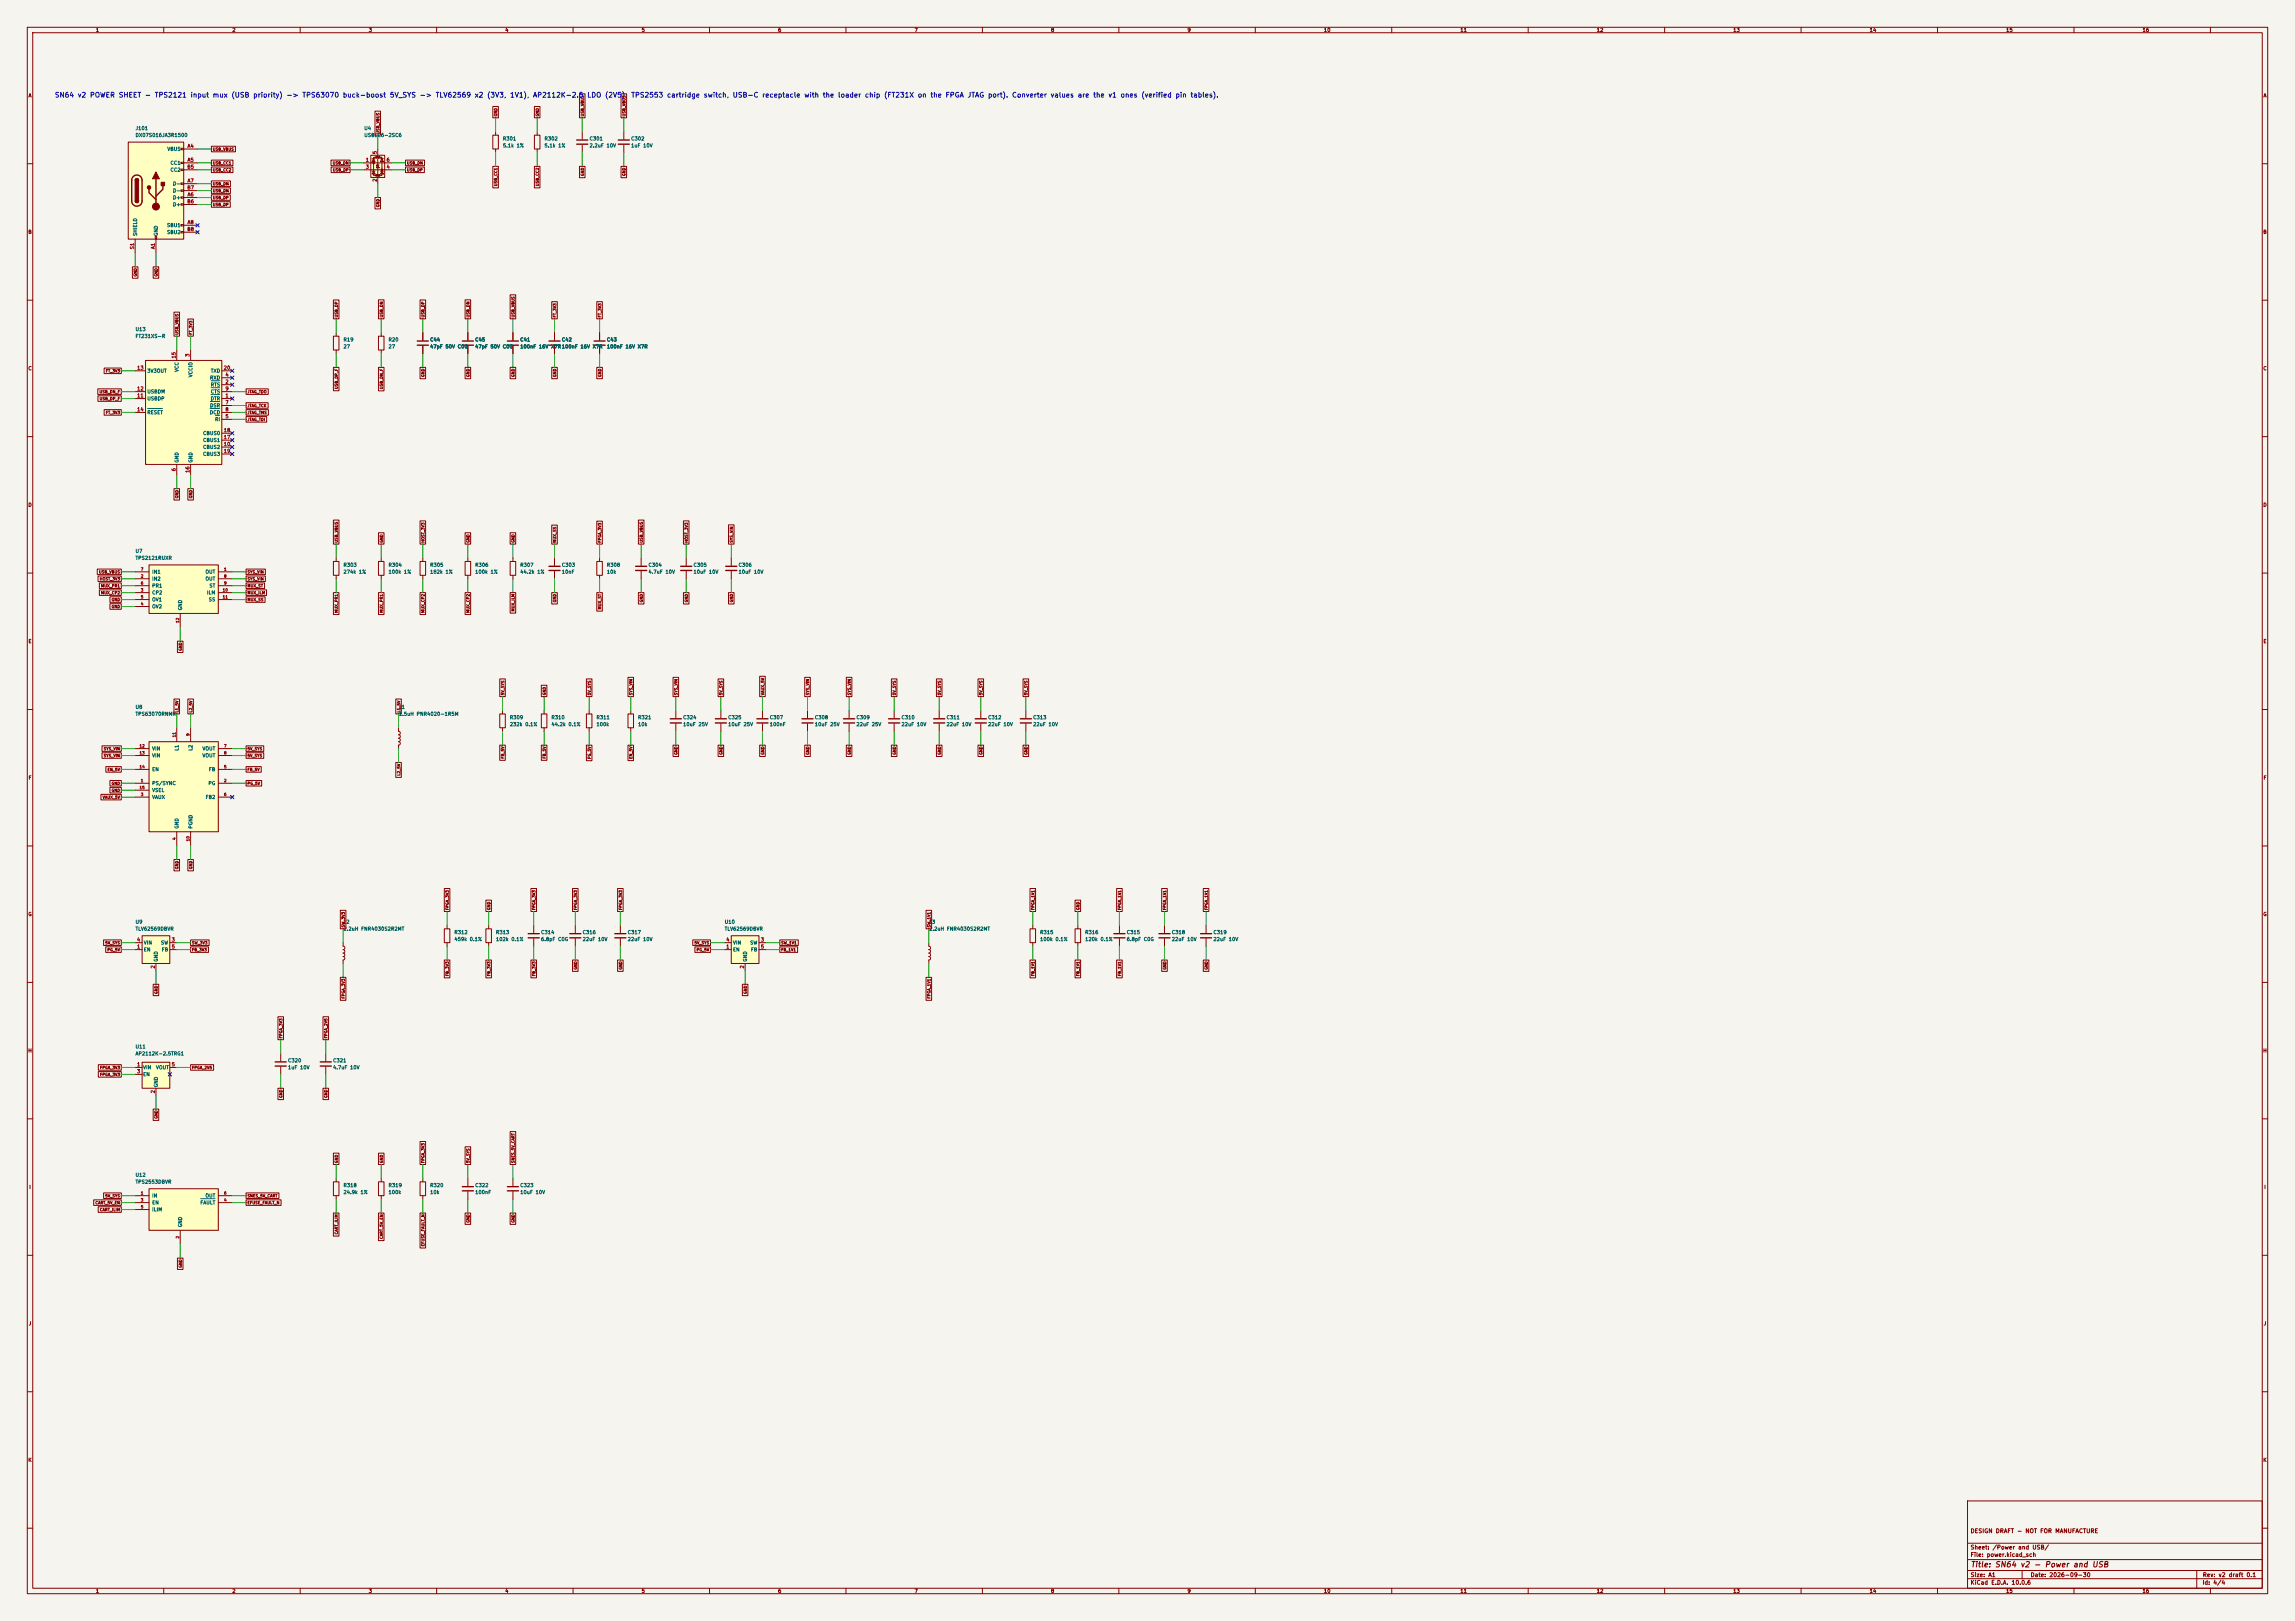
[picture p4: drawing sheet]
<svg xmlns="http://www.w3.org/2000/svg" width="841mm" height="594mm" viewBox="0 0 841 594" stroke-linecap="round" stroke-linejoin="round" font-family="sans-serif">
<defs><g id="words">
<text font-size="2" fill="#840000" x="722" y="574.8">Title: SN64 v2 - Power and USB</text>
<g font-size="1.8" fill="#0000c2">
<text x="19.9" y="36.2">SN64 v2 POWER SHEET - TPS2121 input mux (USB priority) -&gt; TPS63070 buck-boost 5V_SYS -&gt; TLV62569 x2 (3V3, 1V1), AP2112K-2.5</text>
<text x="215" y="36.2">LDO (2V5),</text>
<text x="231.1" y="36.2">TPS2553 cartridge switch, USB-C receptacle with the loader chip (FT231X on the FPGA JTAG port). Converter values are the v1 ones (verified pin tables).</text>
</g>
<g font-size="1.5" fill="#840000">
<text x="721.9" y="562.1">DESIGN DRAFT - NOT FOR MANUFACTURE</text>
<text x="721.9" y="568.1">Sheet: /Power and USB/</text>
<text x="721.9" y="570.8">File: power.kicad_sch</text>
<text x="721.9" y="581">KiCad E.D.A. 10.0.6</text>
<text x="721.9" y="578.2">Size: A1</text>
<text x="743.9" y="578.2">Date: 2026-09-30</text>
<text x="806.9" y="581">Id: 4/4</text>
<text x="807" y="578.2">Rev: v2 draft 0.1</text>
</g>
<g font-size="1.3" fill="#840000">
<text x="35" y="12">1</text>
<text x="85" y="12">2</text>
<text x="135" y="12">3</text>
<text x="185" y="12">4</text>
<text x="235" y="12">5</text>
<text x="285" y="12">6</text>
<text x="335" y="12">7</text>
<text x="385" y="12">8</text>
<text x="435" y="12">9</text>
<text x="485" y="12">10</text>
<text x="535" y="12">11</text>
<text x="585" y="12">12</text>
<text x="635" y="12">13</text>
<text x="685" y="12">14</text>
<text x="735" y="12">15</text>
<text x="785" y="12">16</text>
<text x="10.3" y="36">A</text>
<text x="829.3" y="36">A</text>
<text x="10.2" y="86">B</text>
<text x="829.2" y="86">B</text>
<text x="10.2" y="136">C</text>
<text x="829.2" y="136">C</text>
<text x="10.2" y="186">D</text>
<text x="829.2" y="186">D</text>
<text x="10.3" y="236">E</text>
<text x="829.3" y="236">E</text>
<text x="10.3" y="286">F</text>
<text x="829.3" y="286">F</text>
<text x="10.2" y="336">G</text>
<text x="829.2" y="336">G</text>
<text x="10.2" y="386">H</text>
<text x="829.2" y="386">H</text>
<text x="10.6" y="436">I</text>
<text x="829.6" y="436">I</text>
<text x="10.4" y="486">J</text>
<text x="829.4" y="486">J</text>
<text x="10.2" y="536">K</text>
<text x="829.2" y="536">K</text>
<text x="35" y="584">1</text>
<text x="85" y="584">2</text>
<text x="135" y="584">3</text>
<text x="185" y="584">4</text>
<text x="235" y="584">5</text>
<text x="285" y="584">6</text>
<text x="335" y="584">7</text>
<text x="385" y="584">8</text>
<text x="435" y="584">9</text>
<text x="485" y="584">10</text>
<text x="535" y="584">11</text>
<text x="585" y="584">12</text>
<text x="635" y="584">13</text>
<text x="685" y="584">14</text>
<text x="735" y="584">15</text>
<text x="785" y="584">16</text>
</g>
<g font-size="1.3" fill="#006464">
<text x="49.5" y="48">J101</text>
<text x="133.3" y="48">U4</text>
<text x="49.5" y="50.5">DX07S016JA3R1500</text>
<text x="133.3" y="50.5">USBLC6-2SC6</text>
<text x="184.1" y="51.8">R301</text>
<text x="199.4" y="51.8">R302</text>
<text x="215.9" y="51.8">C301</text>
<text x="231.1" y="51.8">C302</text>
<text x="61.2" y="55.6">VBUS</text>
<text x="184.1" y="54.3">5.1k 1%</text>
<text x="199.4" y="54.3">5.1k 1%</text>
<text x="215.9" y="54.3">2.2uF 10V</text>
<text x="231.1" y="54.3">1uF 10V</text>
<text x="62.3" y="60.7">CC1</text>
<text x="62.3" y="63.2">CC2</text>
<text x="63.2" y="68.3">D-</text>
<text x="63.2" y="70.8">D-</text>
<text x="63.2" y="73.4">D+</text>
<text x="63.2" y="75.9">D+</text>
<text x="61" y="83.5">SBU1</text>
<text x="50.5" y="86.6" transform="rotate(-90 50.5 86.6)">SHIELD</text>
<text x="58.1" y="86.6" transform="rotate(-90 58.1 86.6)">GND</text>
<text x="61" y="86.1">SBU2</text>
<text x="49.5" y="121.6">U13</text>
<text x="49.5" y="124.2">FT231XS-R</text>
<text x="125.7" y="125.4">R19</text>
<text x="142.2" y="125.4">R20</text>
<text x="157.5" y="125.4">C44</text>
<text x="174" y="125.4">C45</text>
<text x="190.5" y="125.4">C41</text>
<text x="205.7" y="125.4">C42</text>
<text x="222.2" y="125.4">C43</text>
<text x="125.7" y="128">27</text>
<text x="142.2" y="128">27</text>
<text x="157.5" y="128">47pF 50V C0G</text>
<text x="174" y="128">47pF 50V C0G</text>
<text x="190.5" y="128">100nF 16V X7R100nF 16V X7R</text>
<text x="222.2" y="128">100nF 16V X7R</text>
<text x="53.8" y="136.9">3V3OUT</text>
<text x="65.7" y="136.4" transform="rotate(-90 65.7 136.4)">VCC</text>
<text x="77.1" y="136.9">TXD</text>
<text x="70.8" y="138.4" transform="rotate(-90 70.8 138.4)">VCCIO</text>
<text x="76.8" y="139.4">RXD</text>
<text x="77.1" y="141.9">RTS</text>
<text x="53.8" y="147">USBDP</text>
<text x="53.8" y="144.5">USBDM</text>
<text x="76.8" y="149.6">DSR</text>
<text x="77" y="147">DTR</text>
<text x="77.1" y="144.5">CTS</text>
<text x="53.8" y="152.1">RESET</text>
<text x="76.7" y="152.1">DCD</text>
<text x="78.7" y="154.6">RI</text>
<text x="74.3" y="159.7">CBUS0</text>
<text x="74.3" y="164.8">CBUS2</text>
<text x="74.3" y="162.3">CBUS1</text>
<text x="74.3" y="167.3">CBUS3</text>
<text x="65.7" y="169.7" transform="rotate(-90 65.7 169.7)">GND</text>
<text x="70.8" y="169.7" transform="rotate(-90 70.8 169.7)">GND</text>
<text x="49.5" y="202.9">U7</text>
<text x="49.5" y="205.4">TPS2121RUXR</text>
<text x="125.7" y="208">R303</text>
<text x="142.2" y="208">R304</text>
<text x="157.5" y="208">R305</text>
<text x="174" y="208">R306</text>
<text x="190.5" y="208">R307</text>
<text x="205.7" y="208">C303</text>
<text x="222.2" y="208">R308</text>
<text x="237.5" y="208">C304</text>
<text x="254" y="208">C305</text>
<text x="270.5" y="208">C306</text>
<text x="55.6" y="213.1">IN2</text>
<text x="55.6" y="215.6">PR1</text>
<text x="55.6" y="210.5">IN1</text>
<text x="75.1" y="210.5">OUT</text>
<text x="75.1" y="213.1">OUT</text>
<text x="76.6" y="215.6">ST</text>
<text x="125.7" y="210.5">274k 1%</text>
<text x="142.2" y="210.5">100k 1%</text>
<text x="157.5" y="210.5">182k 1%</text>
<text x="174" y="210.5">100k 1%</text>
<text x="190.5" y="210.5">44.2k 1%</text>
<text x="205.7" y="210.5">10nF</text>
<text x="222.2" y="210.5">10k</text>
<text x="237.5" y="210.5">4.7uF 10V</text>
<text x="254" y="210.5">10uF 10V</text>
<text x="270.5" y="210.5">10uF 10V</text>
<text x="55.6" y="218.1">CP2</text>
<text x="55.6" y="220.7">OV1</text>
<text x="75.7" y="218.1">ILM</text>
<text x="76.3" y="220.7">SS</text>
<text x="55.6" y="223.2">OV2</text>
<text x="67" y="223.8" transform="rotate(-90 67 223.8)">GND</text>
<text x="49.5" y="260">U8</text>
<text x="49.5" y="262.6">TPS63070RNMR</text>
<text x="146" y="260">L1</text>
<text x="146" y="262.6">1.5uH PNR4020-1R5M</text>
<text x="186.7" y="263.9">R309</text>
<text x="201.9" y="263.9">R310</text>
<text x="218.4" y="263.9">R311</text>
<text x="233.7" y="263.9">R321</text>
<text x="250.2" y="263.9">C324</text>
<text x="266.7" y="263.9">C325</text>
<text x="281.9" y="263.9">C307</text>
<text x="298.4" y="263.9">C308</text>
<text x="313.7" y="263.9">C309</text>
<text x="330.2" y="263.9">C310</text>
<text x="346.7" y="263.9">C311</text>
<text x="361.9" y="263.9">C312</text>
<text x="378.4" y="263.9">C313</text>
<text x="186.7" y="266.4">232k 0.1%</text>
<text x="201.9" y="266.4">44.2k 0.1%</text>
<text x="218.4" y="266.4">100k</text>
<text x="233.7" y="266.4">10k</text>
<text x="250.2" y="266.4">10uF 25V</text>
<text x="266.7" y="266.4">10uF 25V</text>
<text x="281.9" y="266.4">100nF</text>
<text x="298.4" y="266.4">10uF 25V</text>
<text x="313.7" y="266.4">22uF 25V</text>
<text x="330.2" y="266.4">22uF 10V</text>
<text x="346.7" y="266.4">22uF 10V</text>
<text x="361.9" y="266.4">22uF 10V</text>
<text x="378.4" y="266.4">22uF 10V</text>
<text x="55.6" y="275.3">VIN</text>
<text x="65.7" y="275.3" transform="rotate(-90 65.7 275.3)">L1</text>
<text x="70.8" y="275.3" transform="rotate(-90 70.8 275.3)">L2</text>
<text x="74" y="275.3">VOUT</text>
<text x="55.6" y="277.8">VIN</text>
<text x="74" y="277.8">VOUT</text>
<text x="55.6" y="288">PS/SYNC</text>
<text x="55.6" y="282.9">EN</text>
<text x="76.2" y="288">PG</text>
<text x="76.4" y="282.9">FB</text>
<text x="55.6" y="293.1">VAUX</text>
<text x="55.6" y="290.5">VSEL</text>
<text x="75.2" y="293.1">FB2</text>
<text x="65.7" y="303.8" transform="rotate(-90 65.7 303.8)">GND</text>
<text x="70.8" y="303.8" transform="rotate(-90 70.8 303.8)">PGND</text>
<text x="49.5" y="338.8">U9</text>
<text x="49.5" y="341.3">TLV62569DBVR</text>
<text x="125.7" y="338.8">L2</text>
<text x="125.7" y="341.3">2.2uH FNR4030S2R2MT</text>
<text x="265.4" y="338.8">U10</text>
<text x="265.4" y="341.3">TLV62569DBVR</text>
<text x="340.3" y="338.8">L3</text>
<text x="340.3" y="341.3">2.2uH FNR4030S2R2MT</text>
<text x="52.6" y="346.4">VIN</text>
<text x="58.8" y="346.4">SW</text>
<text x="166.4" y="342.6">R312</text>
<text x="166.4" y="345.1">459k 0.1%</text>
<text x="181.6" y="342.6">R313</text>
<text x="181.6" y="345.1">102k 0.1%</text>
<text x="198.1" y="342.6">C314</text>
<text x="198.1" y="345.1">6.8pF C0G</text>
<text x="213.3" y="342.6">C316</text>
<text x="213.3" y="345.1">22uF 10V</text>
<text x="229.9" y="342.6">C317</text>
<text x="229.9" y="345.1">22uF 10V</text>
<text x="268.5" y="346.4">VIN</text>
<text x="274.7" y="346.4">SW</text>
<text x="381" y="342.6">R315</text>
<text x="381" y="345.1">100k 0.1%</text>
<text x="397.5" y="342.6">R316</text>
<text x="397.5" y="345.1">120k 0.1%</text>
<text x="412.7" y="342.6">C315</text>
<text x="412.7" y="345.1">6.8pF C0G</text>
<text x="429.2" y="342.6">C318</text>
<text x="429.2" y="345.1">22uF 10V</text>
<text x="444.5" y="342.6">C319</text>
<text x="444.5" y="345.1">22uF 10V</text>
<text x="52.6" y="348.9">EN</text>
<text x="58.1" y="352.6" transform="rotate(-90 58.1 352.6)">GND</text>
<text x="59.1" y="348.9">FB</text>
<text x="268.5" y="348.9">EN</text>
<text x="274" y="352.6" transform="rotate(-90 274 352.6)">GND</text>
<text x="275" y="348.9">FB</text>
<text x="49.5" y="384.5">U11</text>
<text x="49.5" y="387">AP2112K-2.5TRG1</text>
<text x="105.4" y="389.6">C320</text>
<text x="121.9" y="389.6">C321</text>
<text x="52.3" y="392.1">VIN</text>
<text x="52.3" y="394.7">EN</text>
<text x="57" y="392.1">VOUT</text>
<text x="105.4" y="392.1">1uF 10V</text>
<text x="121.9" y="392.1">4.7uF 10V</text>
<text x="58.1" y="398.6" transform="rotate(-90 58.1 398.6)">GND</text>
<text x="49.5" y="431.5">U12</text>
<text x="49.5" y="434">TPS2553DBVR</text>
<text x="125.7" y="435.3">R318</text>
<text x="125.7" y="437.8">24.9k 1%</text>
<text x="142.2" y="435.3">R319</text>
<text x="142.2" y="437.8">100k</text>
<text x="157.5" y="435.3">R320</text>
<text x="157.5" y="437.8">10k</text>
<text x="174" y="435.3">C322</text>
<text x="174" y="437.8">100nF</text>
<text x="190.5" y="435.3">C323</text>
<text x="190.5" y="437.8">10uF 10V</text>
<text x="55.6" y="439.1">IN</text>
<text x="55.6" y="441.7">EN</text>
<text x="73.3" y="441.7">FAULT</text>
<text x="75.1" y="439.1">OUT</text>
<text x="55.6" y="444.2">ILIM</text>
<text x="67" y="449.9" transform="rotate(-90 67 449.9)">GND</text>
</g>
<g font-size="1.3" fill="#a90000">
<text x="68.6" y="54.5">A4</text>
<text x="68.6" y="59.6">A5</text>
<text x="133.9" y="59.6">1</text>
<text x="138.3" y="56.6" transform="rotate(-90 138.3 56.6)">5</text>
<text x="141.5" y="59.6">6</text>
<text x="68.5" y="62.1">B5</text>
<text x="133.9" y="62.1">3</text>
<text x="141.5" y="62.1">4</text>
<text x="68.5" y="69.7">B7</text>
<text x="68.6" y="67.2">A7</text>
<text x="138.3" y="66.8" transform="rotate(-90 138.3 66.8)">2</text>
<text x="68.5" y="74.8">B6</text>
<text x="68.6" y="72.3">A6</text>
<text x="68.6" y="82.4">A8</text>
<text x="68.5" y="85">B8</text>
<text x="49.4" y="91.5" transform="rotate(-90 49.4 91.5)">S1</text>
<text x="57" y="91.4" transform="rotate(-90 57 91.4)">A1</text>
<text x="64.6" y="131.5" transform="rotate(-90 64.6 131.5)">15</text>
<text x="69.7" y="130.9" transform="rotate(-90 69.7 130.9)">3</text>
<text x="50.1" y="135.8">13</text>
<text x="81.8" y="135.8">20</text>
<text x="50.1" y="143.4">12</text>
<text x="82.5" y="140.8">2</text>
<text x="82.5" y="138.3">4</text>
<text x="82.5" y="143.4">9</text>
<text x="50.1" y="145.9">11</text>
<text x="82.5" y="145.9">1</text>
<text x="82.5" y="148.5">7</text>
<text x="50.1" y="151">14</text>
<text x="82.5" y="153.5">5</text>
<text x="82.5" y="151">8</text>
<text x="81.8" y="161.2">17</text>
<text x="81.8" y="158.6">18</text>
<text x="81.8" y="163.7">10</text>
<text x="81.8" y="166.2">19</text>
<text x="64.6" y="172.8" transform="rotate(-90 64.6 172.8)">6</text>
<text x="69.7" y="173.4" transform="rotate(-90 69.7 173.4)">16</text>
<text x="50.1" y="347.8">1</text>
<text x="50.1" y="345.3">4</text>
<text x="62.8" y="345.3">3</text>
<text x="62.8" y="347.8">5</text>
<text x="266" y="347.8">1</text>
<text x="266" y="345.3">4</text>
<text x="278.7" y="345.3">3</text>
<text x="278.7" y="347.8">5</text>
<text x="57" y="355.1" transform="rotate(-90 57 355.1)">2</text>
<text x="272.9" y="355.1" transform="rotate(-90 272.9 355.1)">2</text>
<text x="50.1" y="391">1</text>
<text x="50.1" y="393.6">3</text>
<text x="62.8" y="391">5</text>
<text x="57" y="400.8" transform="rotate(-90 57 400.8)">2</text>
</g>
<g font-size="1" fill="#840000">
<text x="182.5" y="42.8" transform="rotate(-90 182.5 42.8)">GND</text>
<text x="197.7" y="42.8" transform="rotate(-90 197.7 42.8)">GND</text>
<text x="214.2" y="42.8" transform="rotate(-90 214.2 42.8)">USB_VBUS</text>
<text x="229.4" y="42.8" transform="rotate(-90 229.4 42.8)">USB_VBUS</text>
<text x="139.3" y="49.1" transform="rotate(-90 139.3 49.1)">USB_VBUS</text>
<text x="77.8" y="55.5">USB_VBUS</text>
<text x="77.8" y="63.1">USB_CC2</text>
<text x="77.8" y="60.5">USB_CC1</text>
<text x="121.8" y="60.5">USB_DN</text>
<text x="121.8" y="63.1">USB_DP</text>
<text x="149" y="63.1">USB_DP</text>
<text x="149" y="60.5">USB_DN</text>
<text x="214.2" y="64.6" transform="rotate(-90 214.2 64.6)">GND</text>
<text x="229.4" y="64.6" transform="rotate(-90 229.4 64.6)">GND</text>
<text x="77.8" y="68.2">USB_DN</text>
<text x="77.8" y="70.7">USB_DN</text>
<text x="182.5" y="68.4" transform="rotate(-90 182.5 68.4)">USB_CC1</text>
<text x="197.7" y="68.4" transform="rotate(-90 197.7 68.4)">USB_CC2</text>
<text x="77.8" y="73.2">USB_DP</text>
<text x="77.8" y="75.8">USB_DP</text>
<text x="139.3" y="76.1" transform="rotate(-90 139.3 76.1)">GND</text>
<text x="50.4" y="101.5" transform="rotate(-90 50.4 101.5)">GND</text>
<text x="58" y="101.5" transform="rotate(-90 58 101.5)">GND</text>
<text x="124" y="116.5" transform="rotate(-90 124 116.5)">USB_DP</text>
<text x="140.5" y="116.5" transform="rotate(-90 140.5 116.5)">USB_DN</text>
<text x="155.8" y="116.5" transform="rotate(-90 155.8 116.5)">USB_DP</text>
<text x="172.3" y="116.5" transform="rotate(-90 172.3 116.5)">USB_DN</text>
<text x="188.8" y="116.5" transform="rotate(-90 188.8 116.5)">USB_VBUS</text>
<text x="204" y="116.5" transform="rotate(-90 204 116.5)">FT_3V3</text>
<text x="220.6" y="116.5" transform="rotate(-90 220.6 116.5)">FT_3V3</text>
<text x="65.6" y="122.8" transform="rotate(-90 65.6 122.8)">USB_VBUS</text>
<text x="70.7" y="122.8" transform="rotate(-90 70.7 122.8)">FT_3V3</text>
<text x="38.6" y="136.7">FT_3V3</text>
<text x="124" y="142.7" transform="rotate(-90 124 142.7)">USB_DP_F</text>
<text x="140.5" y="142.7" transform="rotate(-90 140.5 142.7)">USB_DN_F</text>
<text x="155.8" y="138.3" transform="rotate(-90 155.8 138.3)">GND</text>
<text x="172.3" y="138.3" transform="rotate(-90 172.3 138.3)">GND</text>
<text x="188.8" y="138.3" transform="rotate(-90 188.8 138.3)">GND</text>
<text x="204" y="138.3" transform="rotate(-90 204 138.3)">GND</text>
<text x="220.6" y="138.3" transform="rotate(-90 220.6 138.3)">GND</text>
<text x="36.3" y="144.4">USB_DN_F</text>
<text x="36.4" y="146.9">USB_DP_F</text>
<text x="90.5" y="149.4">JTAG_TCK</text>
<text x="90.5" y="144.4">JTAG_TDO</text>
<text x="38.6" y="152">FT_3V3</text>
<text x="90.5" y="154.5">JTAG_TDI</text>
<text x="90.5" y="152">JTAG_TMS</text>
<text x="65.6" y="182.7" transform="rotate(-90 65.6 182.7)">GND</text>
<text x="70.7" y="182.7" transform="rotate(-90 70.7 182.7)">GND</text>
<text x="124" y="199" transform="rotate(-90 124 199)">USB_VBUS</text>
<text x="140.5" y="199" transform="rotate(-90 140.5 199)">GND</text>
<text x="155.8" y="199" transform="rotate(-90 155.8 199)">HOST_3V3</text>
<text x="172.3" y="199" transform="rotate(-90 172.3 199)">GND</text>
<text x="188.8" y="199" transform="rotate(-90 188.8 199)">GND</text>
<text x="204" y="199" transform="rotate(-90 204 199)">MUX_SS</text>
<text x="220.6" y="199" transform="rotate(-90 220.6 199)">FPGA_3V3</text>
<text x="235.8" y="199" transform="rotate(-90 235.8 199)">USB_VBUS</text>
<text x="252.3" y="199" transform="rotate(-90 252.3 199)">HOST_3V3</text>
<text x="268.8" y="199" transform="rotate(-90 268.8 199)">SYS_VIN</text>
<text x="36.1" y="210.4">USB_VBUS</text>
<text x="36.4" y="212.9">HOST_3V3</text>
<text x="36.9" y="215.5">MUX_PR1</text>
<text x="90.5" y="210.4">SYS_VIN</text>
<text x="90.5" y="212.9">SYS_VIN</text>
<text x="90.5" y="215.5">MUX_ST</text>
<text x="36.9" y="218">MUX_CP2</text>
<text x="40.8" y="220.6">GND</text>
<text x="90.5" y="218">MUX_ILM</text>
<text x="90.5" y="220.6">MUX_SS</text>
<text x="204" y="220.8" transform="rotate(-90 204 220.8)">GND</text>
<text x="235.8" y="220.8" transform="rotate(-90 235.8 220.8)">GND</text>
<text x="252.3" y="220.8" transform="rotate(-90 252.3 220.8)">GND</text>
<text x="268.8" y="220.8" transform="rotate(-90 268.8 220.8)">GND</text>
<text x="40.8" y="223.1">GND</text>
<text x="124" y="224.7" transform="rotate(-90 124 224.7)">MUX_PR1</text>
<text x="140.5" y="224.7" transform="rotate(-90 140.5 224.7)">MUX_PR1</text>
<text x="155.8" y="224.7" transform="rotate(-90 155.8 224.7)">MUX_CP2</text>
<text x="172.3" y="224.7" transform="rotate(-90 172.3 224.7)">MUX_CP2</text>
<text x="188.8" y="224.2" transform="rotate(-90 188.8 224.2)">MUX_ILM</text>
<text x="220.6" y="223.5" transform="rotate(-90 220.6 223.5)">MUX_ST</text>
<text x="66.9" y="238.6" transform="rotate(-90 66.9 238.6)">GND</text>
<text x="185" y="254.9" transform="rotate(-90 185 254.9)">5V_SYS</text>
<text x="200.2" y="254.9" transform="rotate(-90 200.2 254.9)">GND</text>
<text x="216.7" y="254.9" transform="rotate(-90 216.7 254.9)">5V_SYS</text>
<text x="232" y="254.9" transform="rotate(-90 232 254.9)">SYS_VIN</text>
<text x="248.5" y="254.9" transform="rotate(-90 248.5 254.9)">SYS_VIN</text>
<text x="265" y="254.9" transform="rotate(-90 265 254.9)">5V_SYS</text>
<text x="280.2" y="254.9" transform="rotate(-90 280.2 254.9)">VAUX_5V</text>
<text x="296.8" y="254.9" transform="rotate(-90 296.8 254.9)">SYS_VIN</text>
<text x="312" y="254.9" transform="rotate(-90 312 254.9)">SYS_VIN</text>
<text x="328.5" y="254.9" transform="rotate(-90 328.5 254.9)">5V_SYS</text>
<text x="345" y="254.9" transform="rotate(-90 345 254.9)">5V_SYS</text>
<text x="360.3" y="254.9" transform="rotate(-90 360.3 254.9)">5V_SYS</text>
<text x="376.8" y="254.9" transform="rotate(-90 376.8 254.9)">5V_SYS</text>
<text x="65.6" y="261.2" transform="rotate(-90 65.6 261.2)">L1_5V</text>
<text x="70.7" y="261.2" transform="rotate(-90 70.7 261.2)">L2_5V</text>
<text x="146.9" y="261.2" transform="rotate(-90 146.9 261.2)">L1_5V</text>
<text x="37.9" y="275.2">SYS_VIN</text>
<text x="90.5" y="275.2">5V_SYS</text>
<text x="37.9" y="277.7">SYS_VIN</text>
<text x="90.5" y="277.7">5V_SYS</text>
<text x="185" y="278.1" transform="rotate(-90 185 278.1)">FB_5V</text>
<text x="200.2" y="278.1" transform="rotate(-90 200.2 278.1)">FB_5V</text>
<text x="216.7" y="278.3" transform="rotate(-90 216.7 278.3)">PG_5V</text>
<text x="232" y="278.2" transform="rotate(-90 232 278.2)">EN_5V</text>
<text x="248.5" y="276.7" transform="rotate(-90 248.5 276.7)">GND</text>
<text x="265" y="276.7" transform="rotate(-90 265 276.7)">GND</text>
<text x="280.2" y="276.7" transform="rotate(-90 280.2 276.7)">GND</text>
<text x="296.8" y="276.7" transform="rotate(-90 296.8 276.7)">GND</text>
<text x="312" y="276.7" transform="rotate(-90 312 276.7)">GND</text>
<text x="328.5" y="276.7" transform="rotate(-90 328.5 276.7)">GND</text>
<text x="345" y="276.7" transform="rotate(-90 345 276.7)">GND</text>
<text x="360.3" y="276.7" transform="rotate(-90 360.3 276.7)">GND</text>
<text x="376.8" y="276.7" transform="rotate(-90 376.8 276.7)">GND</text>
<text x="39.3" y="282.8">EN_5V</text>
<text x="40.8" y="287.9">GND</text>
<text x="90.5" y="282.8">FB_5V</text>
<text x="90.5" y="287.9">PG_5V</text>
<text x="146.9" y="284.4" transform="rotate(-90 146.9 284.4)">L2_5V</text>
<text x="37.5" y="292.9">VAUX_5V</text>
<text x="40.8" y="290.4">GND</text>
<text x="65.6" y="318.6" transform="rotate(-90 65.6 318.6)">GND</text>
<text x="70.7" y="318.6" transform="rotate(-90 70.7 318.6)">GND</text>
<text x="164.7" y="333.6" transform="rotate(-90 164.7 333.6)">FPGA_3V3</text>
<text x="179.9" y="333.6" transform="rotate(-90 179.9 333.6)">GND</text>
<text x="196.4" y="333.6" transform="rotate(-90 196.4 333.6)">FPGA_3V3</text>
<text x="211.7" y="333.6" transform="rotate(-90 211.7 333.6)">FPGA_3V3</text>
<text x="228.2" y="333.6" transform="rotate(-90 228.2 333.6)">FPGA_3V3</text>
<text x="379.3" y="333.6" transform="rotate(-90 379.3 333.6)">FPGA_1V1</text>
<text x="395.8" y="333.6" transform="rotate(-90 395.8 333.6)">GND</text>
<text x="411.1" y="333.6" transform="rotate(-90 411.1 333.6)">FPGA_1V1</text>
<text x="427.6" y="333.6" transform="rotate(-90 427.6 333.6)">FPGA_1V1</text>
<text x="442.8" y="333.6" transform="rotate(-90 442.8 333.6)">FPGA_1V1</text>
<text x="126.6" y="340" transform="rotate(-90 126.6 340)">SW_3V3</text>
<text x="341.2" y="340" transform="rotate(-90 341.2 340)">SW_1V1</text>
<text x="38.4" y="346.3">5V_SYS</text>
<text x="70.2" y="346.3">SW_3V3</text>
<text x="254.3" y="346.3">5V_SYS</text>
<text x="286.1" y="346.3">SW_1V1</text>
<text x="39.2" y="348.8">PG_5V</text>
<text x="70.2" y="348.8">FB_3V3</text>
<text x="255.1" y="348.8">PG_5V</text>
<text x="286.1" y="348.8">FB_1V1</text>
<text x="164.7" y="357.8" transform="rotate(-90 164.7 357.8)">FB_3V3</text>
<text x="179.9" y="357.8" transform="rotate(-90 179.9 357.8)">FB_3V3</text>
<text x="196.4" y="357.8" transform="rotate(-90 196.4 357.8)">FB_3V3</text>
<text x="211.7" y="355.5" transform="rotate(-90 211.7 355.5)">GND</text>
<text x="228.2" y="355.5" transform="rotate(-90 228.2 355.5)">GND</text>
<text x="379.3" y="357.8" transform="rotate(-90 379.3 357.8)">FB_1V1</text>
<text x="395.8" y="357.8" transform="rotate(-90 395.8 357.8)">FB_1V1</text>
<text x="411.1" y="357.8" transform="rotate(-90 411.1 357.8)">FB_1V1</text>
<text x="427.6" y="355.5" transform="rotate(-90 427.6 355.5)">GND</text>
<text x="442.8" y="355.5" transform="rotate(-90 442.8 355.5)">GND</text>
<text x="58" y="364.4" transform="rotate(-90 58 364.4)">GND</text>
<text x="273.9" y="364.4" transform="rotate(-90 273.9 364.4)">GND</text>
<text x="126.6" y="366.1" transform="rotate(-90 126.6 366.1)">FPGA_3V3</text>
<text x="341.2" y="366.1" transform="rotate(-90 341.2 366.1)">FPGA_1V1</text>
<text x="103.7" y="380.6" transform="rotate(-90 103.7 380.6)">FPGA_3V3</text>
<text x="120.2" y="380.6" transform="rotate(-90 120.2 380.6)">FPGA_2V5</text>
<text x="36.5" y="392">FPGA_3V3</text>
<text x="36.5" y="394.5">FPGA_3V3</text>
<text x="70.2" y="392">FPGA_2V5</text>
<text x="103.7" y="402.5" transform="rotate(-90 103.7 402.5)">GND</text>
<text x="120.2" y="402.5" transform="rotate(-90 120.2 402.5)">GND</text>
<text x="58" y="410.1" transform="rotate(-90 58 410.1)">GND</text>
<text x="124" y="426.3" transform="rotate(-90 124 426.3)">GND</text>
<text x="140.5" y="426.3" transform="rotate(-90 140.5 426.3)">GND</text>
<text x="155.8" y="426.3" transform="rotate(-90 155.8 426.3)">FPGA_3V3</text>
<text x="172.3" y="426.3" transform="rotate(-90 172.3 426.3)">5V_SYS</text>
<text x="188.8" y="426.3" transform="rotate(-90 188.8 426.3)">SNES_5V_CART</text>
<text x="34.8" y="441.5">CART_5V_EN</text>
<text x="38.4" y="439">5V_SYS</text>
<text x="90.5" y="441.5">EFUSE_FAULT_N</text>
<text x="90.5" y="439">SNES_5V_CART</text>
<text x="36.5" y="444.1">CART_ILIM</text>
<text x="172.3" y="448.2" transform="rotate(-90 172.3 448.2)">GND</text>
<text x="188.8" y="448.2" transform="rotate(-90 188.8 448.2)">GND</text>
<text x="124" y="452.5" transform="rotate(-90 124 452.5)">CART_ILIM</text>
<text x="140.5" y="454.1" transform="rotate(-90 140.5 454.1)">CART_5V_EN</text>
<text x="155.8" y="456.8" transform="rotate(-90 155.8 456.8)">EFUSE_FAULT_N</text>
<text x="66.9" y="464.7" transform="rotate(-90 66.9 464.7)">GND</text>
</g>
<g font-size="1" fill="#a90000">
<text x="51.5" y="209.4">7</text>
<text x="82" y="209.4">1</text>
<text x="51.5" y="211.9">2</text>
<text x="51.5" y="214.4">6</text>
<text x="82" y="211.9">8</text>
<text x="82" y="214.4">9</text>
<text x="51.5" y="217">3</text>
<text x="51.5" y="219.5">5</text>
<text x="81.5" y="217">10</text>
<text x="81.5" y="219.5">11</text>
<text x="51.5" y="222.1">4</text>
<text x="65.9" y="228.4" transform="rotate(-90 65.9 228.4)">12</text>
<text x="69.7" y="269.8" transform="rotate(-90 69.7 269.8)">9</text>
<text x="51" y="274.1">12</text>
<text x="64.6" y="270.3" transform="rotate(-90 64.6 270.3)">11</text>
<text x="82" y="274.1">7</text>
<text x="51" y="276.7">13</text>
<text x="51" y="281.8">14</text>
<text x="82" y="281.8">5</text>
<text x="82" y="276.7">8</text>
<text x="51.5" y="286.8">1</text>
<text x="82" y="286.8">2</text>
<text x="51" y="289.4">15</text>
<text x="51.5" y="291.9">3</text>
<text x="82" y="291.9">6</text>
<text x="64.6" y="307.9" transform="rotate(-90 64.6 307.9)">4</text>
<text x="69.7" y="308.4" transform="rotate(-90 69.7 308.4)">10</text>
<text x="51.5" y="438">1</text>
<text x="82" y="438">6</text>
<text x="51.5" y="440.5">3</text>
<text x="51.5" y="443">5</text>
<text x="82" y="440.5">4</text>
<text x="65.9" y="454" transform="rotate(-90 65.9 454)">2</text>
</g>
</g></defs>
<path d="M0 0h841v594h-841z" fill="#f5f4ef" stroke="#f5f4ef" stroke-width=".37"/>
<g fill="none" stroke="#840000" stroke-width=".37">
<path d="M10 10h821v574h-821zM12 12h817v570h-817zM60 10v2M110 10v2M160 10v2M210 10v2M260 10v2M310 10v2M360 10v2M410 10v2M460 10v2M510 10v2"/>
<path d="M560 10v2M610 10v2M660 10v2M710 10v2M760 10v2M810 10v2M10 60h2M180.6 49.5h2v5.1h-2zM181.6 48.3v1.2M181.6 54.6v1.3M213.4 48.3v2.8M213.4 53.1v2.8"/>
<path d="M228.6 48.3v2.8M228.6 53.1v2.8M829 60h2M10 110h2M829 110h2M10 160h2M829 160h2M10 210h2M829 210h2M10 260h2M829 260h2M146 266.7v1.3l.5 .2 .2 .4-.2 .5-.5 .1 .5 .2 .2 .5-.2 .4-.5 .2 .5 .2 .2 .4-.2 .5-.5 .2 .5 .2 .2 .4-.2 .5-.5 .2v1.2"/>
<path d="M183.1 261.6h2.1v5.1h-2.1zM184.1 260.3v1.3M184.1 266.7v1.3M327.7 260.3v2.8M327.7 265.2v2.8M10 310h2M829 310h2M195.6 339.1v2.8M10 360h2M195.6 343.9v2.8M829 360h2M10 410h2"/>
<path d="M829 410h2M10 460h2M829 460h2M10 510h2M829 510h2M10 560h2M721 550h108v32h-108zM829 560h2M721 578.5h108M721 575.5h108M721 571.5h108M721 565.5h108"/>
<path d="M741 575.5v3M805 575.5v6.5M60 582v2M110 582v2M160 582v2M210 582v2M260 582v2M310 582v2M360 582v2M410 582v2M460 582v2M510 582v2"/>
<path d="M560 582v2M610 582v2M660 582v2M710 582v2M760 582v2M810 582v2"/>
</g>
<path d="M211.3 51.3h4.1M211.3 52.8h4.1M226.6 51.3h4M226.6 52.8h4M325.6 263.4h4.1M325.6 264.9h4.1M193.5 342.1h4.1M193.5 343.7h4.1" fill="none" stroke="#840000" stroke-width=".51"/>
<path d="M135.9 56.9h5.1v8.1h-5.1z" fill="#ffffc2"/>
<g fill="#840000" stroke="#840000" stroke-width=".51">
<circle cx="136.9" cy="59.7" r=".25"/>
<circle cx="137.9" cy="57.7" r=".25"/>
<circle cx="137.9" cy="64.3" r=".25"/>
<circle cx="138.9" cy="57.7" r=".25"/>
<circle cx="138.9" cy="64.3" r=".25"/>
<circle cx="140" cy="62.2" r=".25"/>
</g>
<g fill="none" stroke="#840000" stroke-width=".37">
<path d="M133.3 59.7h10.2M135.9 56.9h5.1v8.1h-5.1zM136.4 58.2h1M136.9 58.2l.5 1h-1zM137.9 57.7h-1v6.6h1M138.4 54.6v2.5l-.5 .6h1l-.5 .5v5.6l-.5 .5h1l-.5 .5v2.5M138.9 57.7h1.1v6.6h-1.1M139.4 58.2h1.1M140 58.2l.5 1h-1.1zM195.8 49.5h2.1v5.1h-2.1zM196.8 48.3v1.2M196.8 54.6v1.3"/>
<path d="M133.3 62.2h10.2M136.4 62.7h1M136.9 62.7l.5 1.1h-1zM138.4 60.5l.5 1h-1zM138.9 60.5h-1v.3M139.4 62.7h1.1M140 62.7l.5 1.1h-1.1zM179.1 339.1v1.3M178.1 340.4h2v5h-2zM179.1 345.4v1.3"/>
</g>
<path d="M47 52.1h20.3v35.5h-20.3z" fill="#ffffc2"/>
<g fill="none" stroke="#840000" stroke-width=".37">
<path d="M47 52.1h20.3v35.5h-20.3zM66.3 54.4h1v.5h-1zM66.3 59.4h1v.5h-1zM67.3 54.6h5.1M67.3 59.7h5.1M49.5 66l.2-.4 .5-.2 .4 .2 .2 .4M49.5 73.7l.2 .4 .5 .2 .4-.2 .2-.4M66.3 62h1v.5h-1zM66.3 67.1h1v.5h-1zM66.3 69.6h1v.5h-1zM66.3 72.1h1v.5h-1zM66.3 74.7h1v.5h-1z"/>
<path d="M67.3 72.4h5.1M67.3 67.3h5.1M67.3 62.2h5.1M67.3 74.9h5.1M67.3 69.8h5.1M49.5 87.6v5.1M56.9 86.6h.5v1h-.5zM57.1 87.6v5.1M66.3 82.3h1v.5h-1zM66.3 84.8h1v.5h-1zM67.3 82.5h5.1M67.3 85.1h5.1"/>
</g>
<path d="M48.8 64.7a1.9 1.9 0 0 1 2.1-.4 1.9 1.9 0 0 1 1.2 1.7v7.7a1.91 1.91 0 0 1-1.9 1.9 1.91 1.91 0 0 1-1.9-1.9v-7.8zM54.6 69.3v1.3l2.5 2.6M57.1 65.5v10.2M59.7 68.1v1.2l-2.6 2.6" fill="none" stroke="#840000" stroke-width=".51"/>
<g fill="#840000" stroke="#840000" stroke-width=".37">
<path d="M49.5 66h1.3v7.7h-1.3z"/>
<path d="M49.7 65.6l.7-.1 .4 .5h-1.3z"/>
<path d="M49.5 73.7h1.3l-.2 .4-.4 .2-.5-.2z"/>
<path d="M57.1 63l1.3 2.5h-2.5z"/>
<path d="M59.1 66.8h1.2v1.3h-1.2z"/>
<circle cx="54.6" cy="68.7" r=".63"/>
<circle cx="57.2" cy="75.7" r="1.27"/>
</g>
<path d="M54.6 271.8h25.4v33h-25.4z" fill="#ffffc2"/>
<g fill="none" stroke="#840000" stroke-width=".37">
<path d="M154.9 121.9v2.8M154.9 126.7v2.8M138.7 205.7h2v5.1h-2zM139.7 204.5v1.2M139.7 210.8v1.3M49.5 274.3h5.1M49.5 276.9h5.1M54.6 271.8h25.4v33h-25.4zM64.8 266.7v5.1M69.8 266.7v5.1M80 274.3h5.1M80 276.9h5.1"/>
<path d="M49.5 287h5.1M49.5 292.1h5.1M49.5 281.9h5.1M49.5 289.6h5.1M80 287h5.1M80 292.1h5.1M80 281.9h5.1M64.8 304.8v5.1M69.8 304.8v5.1"/>
</g>
<path d="M152.9 125h4.1M152.9 126.5h4.1" fill="none" stroke="#840000" stroke-width=".51"/>
<path d="M54.6 207h25.4v17.8h-25.4z" fill="#ffffc2"/>
<g fill="none" stroke="#840000" stroke-width=".37">
<path d="M219.7 121.9v2.8M219.7 126.7v2.8M49.5 209.5h5.1M49.5 212.1h5.1M49.5 217.2h5.1M49.5 219.7h5.1M49.5 214.6h5.1M54.6 207h25.4v17.8h-25.4zM80 209.5h5.1M80 212.1h5.1M80 217.2h5.1M80 219.7h5.1"/>
<path d="M80 214.6h5.1M49.5 222.2h5.1M66 224.8v5.1M163.8 339.1v1.3M162.8 340.4h2v5h-2zM163.8 345.4v1.3"/>
</g>
<path d="M217.7 125h4M217.7 126.5h4" fill="none" stroke="#840000" stroke-width=".51"/>
<path d="M53.3 132.1h28v38.1h-28z" fill="#ffffc2"/>
<g fill="none" stroke="#840000" stroke-width=".37">
<path d="M49.5 135.9h3.8M53.3 132.1h28v38.1h-28zM64.8 128.3v3.8M69.8 128.3v3.8M81.3 138.4h3.8M81.3 135.9h3.8M122.2 123.2h2v5.1h-2zM123.2 121.9v1.3M123.2 128.3v1.2M138.7 123.2h2v5.1h-2zM139.7 121.9v1.3M139.7 128.3v1.2"/>
<path d="M171.4 121.9v2.8M171.4 126.7v2.8M188 121.9v2.8M188 126.7v2.8M203.2 121.9v2.8M203.2 126.7v2.8M49.5 146h3.8M49.5 151.1h3.8M49.5 143.5h3.8M81.3 146h3.8M81.3 141h3.8M81.3 153.7h3.8"/>
<path d="M81.3 148.6h3.8M81.3 151.1h3.8M81.3 143.5h3.8M81.3 158.7h3.8M64.8 170.2v3.8M69.8 170.2v3.8M81.3 163.8h3.8M81.3 161.3h3.8M81.3 166.4h3.8M122.2 205.7h2v5.1h-2zM123.2 204.5v1.2M123.2 210.8v1.3"/>
<path d="M153.9 205.7h2.1v5.1h-2.1zM154.9 204.5v1.2M154.9 210.8v1.3M170.4 205.7h2.1v5.1h-2.1zM171.4 204.5v1.2M171.4 210.8v1.3M186.9 205.7h2.1v5.1h-2.1zM188 204.5v1.2M188 210.8v1.3M122.2 433.1h2v5h-2zM123.2 431.8v1.3M123.2 438.1v1.3"/>
<path d="M138.7 433.1h2v5h-2zM139.7 431.8v1.3M139.7 438.1v1.3M153.9 433.1h2.1v5h-2.1zM154.9 431.8v1.3M154.9 438.1v1.3M171.4 431.8v2.8M171.4 436.6v2.8M188 431.8v2.8M188 436.6v2.8"/>
</g>
<path d="M77.4 139.5h3.1M54.1 149.7h5.5M77 149.7h3.5M77 147.1h3.5M77.3 144.6h3.2M77.4 142.1h3.1M78.9 152.2h1.6" fill="none" stroke="#006464" stroke-width=".37"/>
<path d="M169.4 125h4.1M169.4 126.5h4.1M185.9 125h4.1M185.9 126.5h4.1M201.2 125h4M201.2 126.5h4M169.4 434.8h4.1M169.4 436.4h4.1M185.9 434.8h4.1M185.9 436.4h4.1" fill="none" stroke="#840000" stroke-width=".51"/>
<path d="M52.1 342.9h10.1v10.2h-10.1z" fill="#ffffc2"/>
<path d="M49.5 348h2.6M49.5 345.4h2.6M52.1 342.9h10.1v10.2h-10.1zM57.1 353.1v2.5M62.2 348h2.6M62.2 345.4h2.6M125.7 345.4v1.3l.5 .2 .2 .4-.2 .5-.5 .2M125.7 348l.5 .2 .2 .4-.2 .5-.5 .2 .5 .1 .2 .5-.2 .4-.5 .2 .5 .2 .2 .5-.2 .4-.5 .2v1.3M102.9 386.1v2.8M102.9 390.9v2.8M119.4 386.1v2.8M119.4 390.9v2.8" fill="none" stroke="#840000" stroke-width=".37"/>
<path d="M100.8 389.1h4.1M100.8 390.7h4.1M117.3 389.1h4.1M117.3 390.7h4.1" fill="none" stroke="#840000" stroke-width=".51"/>
<path d="M52.1 389.3h10.1v9.5h-10.1z" fill="#ffffc2"/>
<path d="M49.5 391.2h2.6M49.5 393.7h2.6M52.1 389.3h10.1v9.5h-10.1zM57.1 398.8v2.5M62.2 391.2h2.6" fill="none" stroke="#840000" stroke-width=".37"/>
<path d="M54.6 435.6h25.4v15.2h-25.4z" fill="#ffffc2"/>
<g fill="none" stroke="#840000" stroke-width=".37">
<path d="M203.2 204.5v2.8M203.2 209.3v2.8M218.7 205.7h2v5.1h-2zM219.7 204.5v1.2M219.7 210.8v1.3M234.9 204.5v2.8M234.9 209.3v2.8M251.5 204.5v2.8M251.5 209.3v2.8M268 204.5v2.8M268 209.3v2.8M198.4 261.6h2v5.1h-2z"/>
<path d="M199.4 260.3v1.3M199.4 266.7v1.3M214.9 261.6h2v5.1h-2zM215.9 260.3v1.3M215.9 266.7v1.3M230.1 261.6h2.1v5.1h-2.1zM231.1 260.3v1.3M231.1 266.7v1.3M247.6 260.3v2.8M247.6 265.2v2.8M264.2 260.3v2.8M264.2 265.2v2.8"/>
<path d="M279.4 260.3v2.8M279.4 265.2v2.8M210.8 339.1v2.8M442 339.1v2.8M210.8 343.9v2.8M442 343.9v2.8M49.5 438.1h5.1M54.6 435.6h25.4v15.2h-25.4zM80 438.1h5.1M49.5 440.7h5.1M49.5 443.2h5.1M66 450.8v5.1"/>
<path d="M80 440.7h5.1"/>
</g>
<path d="M73.5 439.2h5.3" fill="none" stroke="#006464" stroke-width=".37"/>
<g fill="none" stroke="#840000" stroke-width=".51">
<path d="M201.2 207.5h4M201.2 209h4M232.9 207.5h4.1M232.9 209h4.1M249.4 207.5h4.1M249.4 209h4.1M265.9 207.5h4.1M265.9 209h4.1M245.6 263.4h4.1M245.6 264.9h4.1M262.1 263.4h4.1M262.1 264.9h4.1"/>
<path d="M277.4 263.4h4M277.4 264.9h4M208.8 342.1h4.1M208.8 343.7h4.1M439.9 342.1h4.1M439.9 343.7h4.1"/>
</g>
<path d="M268 342.9h10.1v10.2h-10.1z" fill="#ffffc2"/>
<g fill="none" stroke="#840000" stroke-width=".37">
<path d="M180.6 39h2v4.2h-2zM195.8 39h2.1v4.2h-2.1zM212.3 34.4h2.1v8.8h-2.1zM227.6 34.4h2v8.8h-2zM77.5 53.6h8.8v2h-8.8zM77.5 58.7h7.9v2h-7.9zM121.3 58.7h7v2h-7zM137.4 40.7h2v8.8h-2zM148.6 58.7h7v2h-7zM77.5 71.4h6.9v2h-6.9zM77.5 66.3h6.9v2h-6.9zM77.5 61.2h7.9v2h-7.9z"/>
<path d="M77.5 68.8h6.9v2.1h-6.9zM77.5 73.9h6.9v2h-6.9zM121.3 61.2h7v2h-7zM137.4 72.4h2v4.2h-2zM148.6 61.2h6.9v2h-6.9zM180.6 61h2v7.8h-2zM195.8 61h2.1v7.8h-2.1zM212.3 61h2.1v4.1h-2.1zM227.6 61h2v4.1h-2zM48.5 97.8h2v4.2h-2zM56.1 97.8h2.1v4.2h-2.1zM63.8 114.4h2v8.8h-2z"/>
<path d="M68.8 116.9h2.1v6.3h-2.1zM122.2 109.9h2v6.9h-2zM138.7 109.9h2v6.9h-2zM153.9 109.9h2.1v6.9h-2.1zM170.4 109.9h2.1v6.9h-2.1zM186.9 108h2.1v8.8h-2.1zM202.2 110.5h2v6.3h-2zM218.7 110.5h2v6.3h-2zM38.2 134.9h6.2v2h-6.2zM122.2 134.6h2v8.6h-2zM138.7 134.6h2v8.6h-2zM153.9 134.6h2.1v4.2h-2.1z"/>
<path d="M154.9 121.9v2.8M154.9 126.7v2.8M170.4 134.6h2.1v4.2h-2.1zM171.4 121.9v2.8M171.4 126.7v2.8M186.9 134.6h2.1v4.2h-2.1zM188 121.9v2.8M188 126.7v2.8M202.2 134.6h2v4.2h-2zM203.2 121.9v2.8M203.2 126.7v2.8M218.7 134.6h2v4.2h-2z"/>
<path d="M219.7 121.9v2.8M219.7 126.7v2.8M35.8 142.5h8.6v2h-8.6zM35.9 145h8.5v2.1h-8.5zM38.2 150.1h6.2v2h-6.2zM90.2 152.7h7.5v2h-7.5zM90.2 147.6h8.1v2h-8.1zM90.2 150.1h8.1v2h-8.1zM90.2 142.5h8.1v2h-8.1zM63.8 179.1h2v4.1h-2zM68.8 179.1h2.1v4.1h-2.1zM122.2 190.6h2v8.8h-2z"/>
<path d="M138.7 195.2h2v4.2h-2zM153.9 190.9h2.1v8.5h-2.1zM170.4 195.2h2.1v4.2h-2.1zM186.9 195.2h2.1v4.2h-2.1zM202.2 192.4h2v7h-2zM218.7 191h2v8.4h-2zM233.9 190.6h2.1v8.8h-2.1zM250.4 190.9h2.1v8.5h-2.1zM267 192.3h2v7.1h-2zM35.6 208.5h8.8v2.1h-8.8zM35.9 211.1h8.5v2h-8.5zM36.4 213.6h8v2h-8z"/>
<path d="M36.4 216.2h8v2h-8zM40.3 218.7h4.1v2h-4.1zM90.2 208.5h7v2.1h-7zM90.2 211.1h7v2h-7zM90.2 213.6h6.7v2h-6.7zM90.2 216.2h7.5v2h-7.5zM90.2 218.7h6.9v2h-6.9zM122.2 217.2h2v8h-2zM138.7 217.2h2v8h-2zM153.9 217.2h2.1v8h-2.1zM170.4 217.2h2.1v8h-2.1zM186.9 217.2h2.1v7.5h-2.1z"/>
<path d="M202.2 217.2h2v4.1h-2zM218.7 217.2h2v6.7h-2zM233.9 217.2h2.1v4.1h-2.1zM250.4 217.2h2.1v4.1h-2.1zM267 217.2h2v4.1h-2zM40.3 221.2h4.1v2.1h-4.1zM65 234.9h2.1v4.2h-2.1zM63.8 256.1h2v5.5h-2zM68.8 256.1h2.1v5.5h-2.1zM145 256.1h2.1v5.5h-2.1zM183.1 248.8h2.1v6.5h-2.1zM198.4 251.1h2v4.2h-2z"/>
<path d="M214.9 248.8h2v6.5h-2zM230.1 248.2h2.1v7.1h-2.1zM246.6 248.2h2.1v7.1h-2.1zM263.1 248.8h2.1v6.5h-2.1zM278.4 247.8h2v7.5h-2zM294.9 248.2h2v7.1h-2zM310.1 248.2h2.1v7.1h-2.1zM326.6 248.8h2.1v6.5h-2.1zM343.2 248.8h2v6.5h-2zM358.4 248.8h2v6.5h-2zM374.9 248.8h2v6.5h-2zM37.4 273.3h7v2h-7z"/>
<path d="M37.4 275.8h7v2.1h-7zM90.2 275.8h6.5v2.1h-6.5zM90.2 273.3h6.5v2h-6.5zM145 279.4h2.1v5.5h-2.1zM183.1 273h2.1v5.6h-2.1zM198.4 273h2v5.6h-2zM214.9 273h2v5.8h-2zM230.1 273h2.1v5.7h-2.1zM246.6 273h2.1v4.2h-2.1zM263.1 273h2.1v4.2h-2.1zM278.4 273h2v4.2h-2zM294.9 273h2v4.2h-2z"/>
<path d="M295.9 260.3v2.8M295.9 265.2v2.8M310.1 273h2.1v4.2h-2.1zM311.1 260.3v2.8M311.1 265.2v2.8M326.6 273h2.1v4.2h-2.1zM343.2 273h2v4.2h-2zM344.2 260.3v2.8M344.2 265.2v2.8M358.4 273h2v4.2h-2zM359.4 260.3v2.8M359.4 265.2v2.8"/>
<path d="M374.9 273h2v4.2h-2zM375.9 260.3v2.8M375.9 265.2v2.8M37 291.1h7.4v2h-7.4zM38.8 280.9h5.6v2.1h-5.6zM40.3 288.5h4.1v2.1h-4.1zM40.3 286h4.1v2h-4.1zM90.2 280.9h5.5v2.1h-5.5zM90.2 286h5.7v2h-5.7zM63.8 315h2v4.1h-2zM68.8 315h2.1v4.1h-2.1zM124.7 333.6h2v6.8h-2z"/>
<path d="M162.8 325.6h2v8.4h-2zM178.1 329.8h2v4.2h-2zM194.6 325.6h2v8.4h-2zM209.8 325.6h2v8.4h-2zM226.3 325.6h2v8.4h-2zM227.3 339.1v2.8M339.3 333.6h2.1v6.8h-2.1zM377.4 325.6h2.1v8.4h-2.1zM378.5 339.1v1.3M394 329.8h2v4.2h-2zM395 339.1v1.3M409.2 325.6h2v8.4h-2z"/>
<path d="M410.2 339.1v2.8M425.7 325.6h2v8.4h-2zM426.7 339.1v2.8M440.9 325.6h2.1v8.4h-2.1zM38 344.4h6.4v2.1h-6.4zM38.7 347h5.7v2h-5.7zM69.8 347h6.6v2h-6.6zM69.8 344.4h6.8v2.1h-6.8zM124.7 358.1h2v8.5h-2zM162.8 351.8h2v6.5h-2zM178.1 351.8h2v6.5h-2zM194.6 351.8h2v6.5h-2z"/>
<path d="M209.8 351.8h2v4.2h-2zM226.3 351.8h2v4.2h-2zM227.3 343.9v2.8M253.9 344.4h6.4v2.1h-6.4zM254.6 347h5.7v2h-5.7zM265.4 348h2.6M265.4 345.4h2.6M268 342.9h10.1v10.2h-10.1zM273 353.1v2.5M278.1 348h2.6M278.1 345.4h2.6M285.7 344.4h6.8v2.1h-6.8z"/>
<path d="M285.7 347h6.6v2h-6.6zM339.3 358.1h2.1v8.5h-2.1zM340.4 345.4v1.3l.4 .2 .2 .4-.2 .5-.4 .2M340.4 348l.4 .2 .2 .4-.2 .5-.4 .2 .4 .1 .2 .5-.2 .4-.4 .2 .4 .2 .2 .5-.2 .4-.4 .2v1.3M377.4 351.8h2.1v6.5h-2.1zM377.4 340.4h2.1v5h-2.1zM378.5 345.4v1.3M394 351.8h2v6.5h-2zM394 340.4h2v5h-2zM395 345.4v1.3M409.2 351.8h2v6.5h-2zM410.2 343.9v2.8"/>
<path d="M425.7 351.8h2v4.2h-2zM426.7 343.9v2.8M440.9 351.8h2.1v4.2h-2.1zM56.1 360.7h2.1v4.1h-2.1zM101.9 372.6h2v8.4h-2zM118.4 372.6h2v8.4h-2zM272 360.7h2.1v4.1h-2.1zM36 390.1h8.4v2.1h-8.4zM36 392.7h8.4v2h-8.4zM69.8 390.1h8.5v2.1h-8.5zM101.9 398.8h2v4.1h-2zM118.4 398.8h2v4.1h-2z"/>
<path d="M56.1 406.4h2.1v4.2h-2.1zM153.9 418.3h2.1v8.4h-2.1zM186.9 414.7h2.1v12h-2.1zM34.3 439.7h10.1v2h-10.1zM38 437.1h6.4v2.1h-6.4zM90.2 439.7h12.8v2h-12.8zM90.2 437.1h12v2.1h-12zM122.2 422.6h2v4.1h-2zM138.7 422.6h2v4.1h-2zM170.4 420.2h2.1v6.5h-2.1zM36 442.2h8.4v2h-8.4zM122.2 444.5h2v8.5h-2z"/>
<path d="M138.7 444.5h2v10.1h-2zM153.9 444.5h2.1v12.8h-2.1zM170.4 444.5h2.1v4.2h-2.1zM186.9 444.5h2.1v4.2h-2.1zM65 461h2.1v4.2h-2.1z"/>
</g>
<g fill="none" stroke="#840000" stroke-width=".51">
<path d="M293.9 263.4h4M293.9 264.9h4M309.1 263.4h4.1M309.1 264.9h4.1M342.1 263.4h4.1M342.1 264.9h4.1M357.4 263.4h4M357.4 264.9h4M373.9 263.4h4.1M373.9 264.9h4.1M225.3 342.1h4.1M225.3 343.7h4.1"/>
<path d="M408.2 342.1h4M408.2 343.7h4M424.7 342.1h4.1M424.7 343.7h4.1"/>
</g>
<g fill="none" stroke="#009600" stroke-width=".37">
<path d="M72.4 54.6h5.1M72.4 59.7h5.1M128.3 59.7h5M138.4 49.5v5.1M143.5 59.7h5.1M181.6 43.2v5.1M181.6 55.9v5.1M196.8 43.2v5.1M196.8 55.9v5.1M213.4 43.2v5.1M213.4 55.9v5.1M228.6 43.2v5.1"/>
<path d="M228.6 55.9v5.1M72.4 62.2h5.1M72.4 72.4h5.1M72.4 74.9h5.1M72.4 67.3h5.1M72.4 69.8h5.1M128.3 62.2h5M138.4 67.3v5.1M143.5 62.2h5.1M49.5 92.7v5.1M57.1 92.7v5.1M123.2 116.8v5.1"/>
<path d="M139.7 116.8v5.1M154.9 116.8v5.1M171.4 116.8v5.1M188 116.8v5.1M203.2 116.8v5.1M219.7 116.8v5.1M44.4 135.9h5.1M64.8 123.2v5.1M69.8 123.2v5.1M123.2 129.5v5.1M139.7 129.5v5.1M154.9 129.5v5.1"/>
<path d="M171.4 129.5v5.1M188 129.5v5.1M203.2 129.5v5.1M219.7 129.5v5.1M44.4 143.5h5.1M44.4 146h5.1M44.4 151.1h5.1M85.1 148.6h5.1M85.1 143.5h5.1M85.1 151.1h5.1M85.1 153.7h5.1M64.8 174v5.1"/>
<path d="M69.8 174v5.1M123.2 199.4v5.1M139.7 199.4v5.1M154.9 199.4v5.1M171.4 199.4v5.1M188 199.4v5.1M203.2 199.4v5.1M219.7 199.4v5.1M234.9 199.4v5.1M251.5 199.4v5.1M268 199.4v5.1M44.4 219.7h5.1"/>
<path d="M44.4 212.1h5.1M44.4 214.6h5.1M44.4 217.2h5.1M44.4 209.5h5.1M85.1 219.7h5.1M85.1 212.1h5.1M85.1 214.6h5.1M85.1 217.2h5.1M85.1 209.5h5.1M123.2 212.1v5.1M139.7 212.1v5.1M154.9 212.1v5.1"/>
<path d="M171.4 212.1v5.1M188 212.1v5.1M203.2 212.1v5.1M219.7 212.1v5.1M234.9 212.1v5.1M251.5 212.1v5.1M268 212.1v5.1M44.4 222.2h5.1M66 229.9v5M184.1 255.3v5M199.4 255.3v5M215.9 255.3v5"/>
<path d="M231.1 255.3v5M247.6 255.3v5M264.2 255.3v5M279.4 255.3v5M295.9 255.3v5M311.1 255.3v5M327.7 255.3v5M344.2 255.3v5M359.4 255.3v5M375.9 255.3v5M44.4 274.3h5.1M44.4 276.9h5.1"/>
<path d="M64.8 261.6v5.1M69.8 261.6v5.1M85.1 274.3h5.1M85.1 276.9h5.1M146 261.6v5.1M146 274.3v5.1M184.1 268v5M199.4 268v5M215.9 268v5M231.1 268v5M247.6 268v5M264.2 268v5"/>
<path d="M279.4 268v5M295.9 268v5M311.1 268v5M327.7 268v5M344.2 268v5M359.4 268v5M375.9 268v5M44.4 287h5.1M44.4 292.1h5.1M44.4 289.6h5.1M44.4 281.9h5.1M85.1 287h5.1"/>
<path d="M85.1 281.9h5.1M64.8 309.9v5.1M69.8 309.9v5.1M163.8 334v5.1M179.1 334v5.1M195.6 334v5.1M210.8 334v5.1M227.3 334v5.1M378.5 334v5.1M395 334v5.1M410.2 334v5.1M426.7 334v5.1"/>
<path d="M442 334v5.1M44.4 345.4h5.1M44.4 348h5.1M57.1 355.6v5.1M64.8 345.4h5M64.8 348h5M125.7 340.4v5M125.7 353.1v5M163.8 346.7v5.1M179.1 346.7v5.1M195.6 346.7v5.1M210.8 346.7v5.1"/>
<path d="M227.3 346.7v5.1M260.3 345.4h5.1M260.3 348h5.1M273 355.6v5.1M280.7 345.4h5M280.7 348h5M340.4 340.4v5M340.4 353.1v5M378.5 346.7v5.1M395 346.7v5.1M410.2 346.7v5.1M426.7 346.7v5.1"/>
<path d="M442 346.7v5.1M44.4 391.2h5.1M44.4 393.7h5.1M64.8 391.2h5M102.9 381v5.1M102.9 393.7v5.1M119.4 381v5.1M119.4 393.7v5.1M57.1 401.3v5.1M44.4 438.1h5.1M85.1 438.1h5.1M123.2 426.7v5.1"/>
<path d="M123.2 439.4v5.1M139.7 426.7v5.1M139.7 439.4v5.1M154.9 426.7v5.1M154.9 439.4v5.1M171.4 426.7v5.1M171.4 439.4v5.1M188 426.7v5.1M188 439.4v5.1M44.4 440.7h5.1M44.4 443.2h5.1M66 455.9v5.1"/>
<path d="M85.1 440.7h5.1"/>
</g>
<g fill="none" stroke="#000084" stroke-width=".37">
<path d="M71.8 84.5l1.2 1.2M71.8 81.9l1.2 1.3M73 84.5l-1.2 1.2M73 81.9l-1.2 1.3M84.5 135.3l1.2 1.2M84.5 137.8l1.2 1.2M85.7 135.3l-1.2 1.2M85.7 137.8l-1.2 1.2M84.5 158.1l1.2 1.3M84.5 140.4l1.2 1.2M84.5 145.4l1.2 1.3M85.7 158.1l-1.2 1.3"/>
<path d="M85.7 140.4l-1.2 1.2M85.7 145.4l-1.2 1.3M84.5 165.8l1.2 1.2M84.5 160.7l1.2 1.2M84.5 163.2l1.2 1.2M85.7 165.8l-1.2 1.2M85.7 160.7l-1.2 1.2M85.7 163.2l-1.2 1.2M84.5 291.5l1.2 1.2M85.7 291.5l-1.2 1.2M61.6 393.1l1.2 1.2M62.8 393.1l-1.2 1.2"/>
</g>
<use href="#words"/>
</svg>
